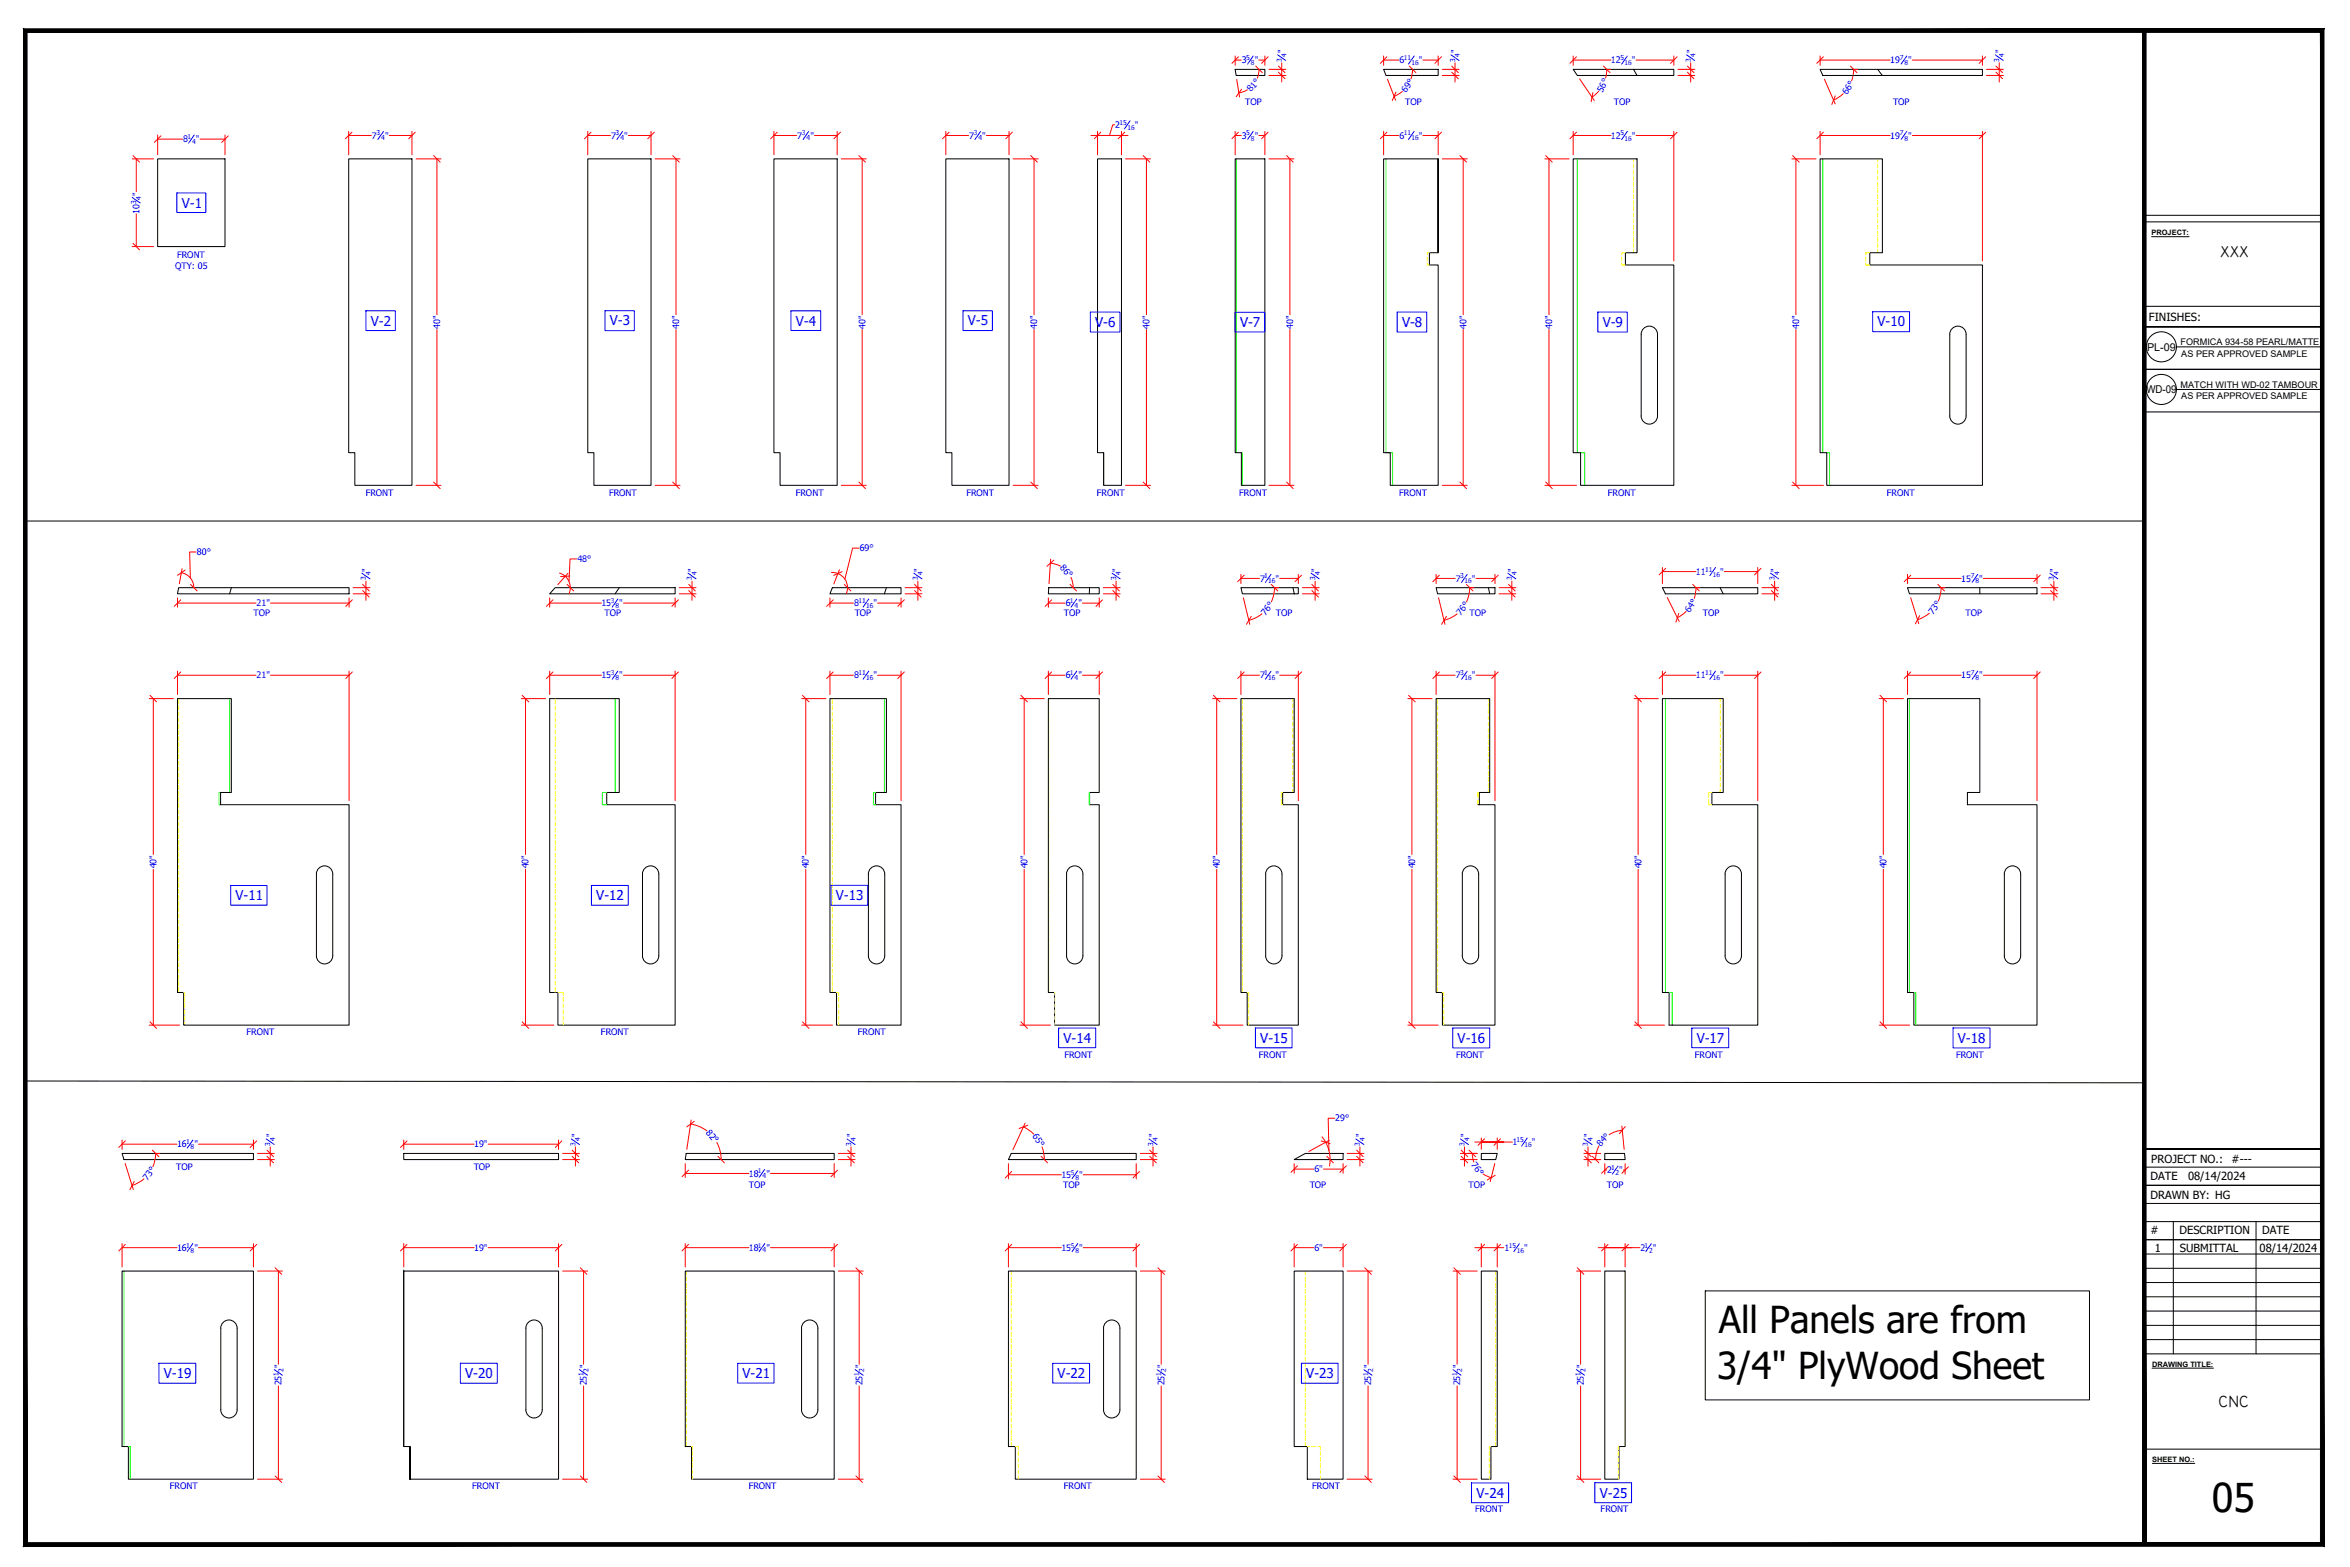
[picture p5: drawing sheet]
<svg xmlns="http://www.w3.org/2000/svg" width="914mm" height="610mm" viewBox="0 0 914 610" stroke-linecap="round" stroke-linejoin="round" font-family="sans-serif">
<defs><g id="words">
<text font-size="15.4" x="860.6" y="588.1">05</text>
<g font-size="14.4">
<text x="668.8" y="518.5">All Panels are from</text>
<text x="668.1" y="536.4">3/4&quot; PlyWood Sheet</text>
</g>
<text font-size="6.4" x="863.2" y="547.4">CNC</text>
<text font-size="6.2" x="864" y="99.8">XXX</text>
<g font-size="5.2" fill="#00f">
<text x="70.7" y="80.8">V-1</text>
<text x="144.3" y="126.7">V-2</text>
<text x="237.3" y="126.6">V-3</text>
<text x="309.7" y="126.7">V-4</text>
<text x="376.6" y="126.6">V-5</text>
<text x="426.2" y="127.2">V-6</text>
<text x="482.5" y="127.2">V-7</text>
<text x="545.5" y="127.2">V-8</text>
<text x="623.6" y="127.2">V-9</text>
<text x="730.6" y="127">V-10</text>
<text x="91.7" y="350.2">V-11</text>
<text x="232" y="350.2">V-12</text>
<text x="325.2" y="350.2">V-13</text>
<text x="413.8" y="405.7">V-14</text>
<text x="490.4" y="405.6">V-15</text>
<text x="567.2" y="405.6">V-16</text>
<text x="660.2" y="405.7">V-17</text>
<text x="761.9" y="405.6">V-18</text>
<text x="63.7" y="536.1">V-19</text>
<text x="181" y="536.1">V-20</text>
<text x="288.9" y="536.1">V-21</text>
<text x="411.5" y="536.1">V-22</text>
<text x="508.3" y="536.1">V-23</text>
<text x="574.5" y="582.6">V-24</text>
<text x="622.5" y="582.6">V-25</text>
</g>
<g font-size="4.4">
<text x="836.2" y="125.1">FINISHES:</text>
<text x="837.1" y="452.4">PROJECT NO.:</text>
<text x="868.3" y="452.6">#---</text>
<text x="836.8" y="459.2">DATE</text>
<text x="851.4" y="459">08/14/2024</text>
<text x="836.8" y="466.3">DRAWN BY: HG</text>
<text x="836.8" y="480.1">#</text>
<text x="848" y="480.1">DESCRIPTION</text>
<text x="880.2" y="480.1">DATE</text>
<text x="838.4" y="487.2">1</text>
<text x="848.2" y="487.2">SUBMITTAL</text>
<text x="879.2" y="486.9">08/14/2024</text>
</g>
<g font-size="4.2">
<text x="835.4" y="136.4">PL-09</text>
<text x="835.2" y="153">WD-09</text>
</g>
<g font-size="3.5" fill="#00f">
<text x="500" y="20.7" transform="rotate(-90 500 20.7)">&quot;</text>
<text x="567.4" y="20.7" transform="rotate(-90 567.4 20.7)">&quot;</text>
<text x="659.1" y="20.7" transform="rotate(-90 659.1 20.7)">&quot;</text>
<text x="779.2" y="20.7" transform="rotate(-90 779.2 20.7)">&quot;</text>
<text x="483.2" y="24.6">3</text>
<text x="488.2" y="24.6">&quot;</text>
<text x="544.6" y="24.6">6</text>
<text x="552.1" y="24.6">&quot;</text>
<text x="626.8" y="24.6">12</text>
<text x="635" y="24.6">&quot;</text>
<text x="735.5" y="24.6">19</text>
<text x="742.5" y="24.6">&quot;</text>
<text x="486.9" y="35.9" transform="rotate(-49 486.9 35.9)">81°</text>
<text x="484.5" y="40.9">TOP</text>
<text x="546.8" y="40.9">TOP</text>
<text x="547.2" y="36.3" transform="rotate(-56 547.2 36.3)">69°</text>
<text x="623.5" y="36.1" transform="rotate(-62 623.5 36.1)">56°</text>
<text x="628" y="40.9">TOP</text>
<text x="718.7" y="37.1" transform="rotate(-57 718.7 37.1)">66°</text>
<text x="736.6" y="40.9">TOP</text>
<text x="144.7" y="54">7</text>
<text x="149.9" y="54">&quot;</text>
<text x="237.8" y="54">7</text>
<text x="242.9" y="54">&quot;</text>
<text x="310.2" y="54">7</text>
<text x="315.3" y="54">&quot;</text>
<text x="377.1" y="54">7</text>
<text x="382.2" y="54">&quot;</text>
<text x="434" y="49.8">2</text>
<text x="441.5" y="49.8">&quot;</text>
<text x="483.2" y="54">3</text>
<text x="488.2" y="54">&quot;</text>
<text x="544.6" y="54">6</text>
<text x="552.1" y="54">&quot;</text>
<text x="626.8" y="54">12</text>
<text x="635" y="54">&quot;</text>
<text x="735.5" y="54">19</text>
<text x="742.5" y="54">&quot;</text>
<text x="71.3" y="55.4">8</text>
<text x="76.2" y="55.4">&quot;</text>
<text x="54.3" y="76.2" transform="rotate(-90 54.3 76.2)">&quot;</text>
<text x="54.3" y="83.2" transform="rotate(-90 54.3 83.2)">10</text>
<text x="68.9" y="100.4">FRONT</text>
<text x="68.2" y="104.7">QTY: 05</text>
<text x="171.3" y="127.8" transform="rotate(-90 171.3 127.8)">40&quot;</text>
<text x="264.3" y="127.8" transform="rotate(-90 264.3 127.8)">40&quot;</text>
<text x="336.7" y="127.8" transform="rotate(-90 336.7 127.8)">40&quot;</text>
<text x="403.6" y="127.8" transform="rotate(-90 403.6 127.8)">40&quot;</text>
<text x="447.3" y="127.8" transform="rotate(-90 447.3 127.8)">40&quot;</text>
<text x="503.2" y="127.8" transform="rotate(-90 503.2 127.8)">40&quot;</text>
<text x="570.6" y="127.8" transform="rotate(-90 570.6 127.8)">40&quot;</text>
<text x="603.9" y="127.8" transform="rotate(-90 603.9 127.8)">40&quot;</text>
<text x="700" y="127.8" transform="rotate(-90 700 127.8)">40&quot;</text>
<text x="142.3" y="193.1">FRONT</text>
<text x="237" y="193.1">FRONT</text>
<text x="309.6" y="193.1">FRONT</text>
<text x="376" y="193.1">FRONT</text>
<text x="426.8" y="193.1">FRONT</text>
<text x="482.2" y="193.1">FRONT</text>
<text x="544.4" y="193.1">FRONT</text>
<text x="625.6" y="193.1">FRONT</text>
<text x="734.2" y="193.1">FRONT</text>
<text x="76.6" y="216">80°</text>
<text x="334.5" y="214.5">69°</text>
<text x="224.7" y="218.7">48°</text>
<text x="412.3" y="221" transform="rotate(47 412.3 221)">86°</text>
<text x="143.7" y="222.3" transform="rotate(-90 143.7 222.3)">&quot;</text>
<text x="270.5" y="222.3" transform="rotate(-90 270.5 222.3)">&quot;</text>
<text x="358.4" y="222.3" transform="rotate(-90 358.4 222.3)">&quot;</text>
<text x="435.5" y="222.3" transform="rotate(-90 435.5 222.3)">&quot;</text>
<text x="490.3" y="226.3">7</text>
<text x="496.4" y="226.3">&quot;</text>
<text x="513" y="222.3" transform="rotate(-90 513 222.3)">&quot;</text>
<text x="566.4" y="226.3">7</text>
<text x="572.7" y="226.3">&quot;</text>
<text x="589.5" y="222.3" transform="rotate(-90 589.5 222.3)">&quot;</text>
<text x="659.9" y="223.6">11</text>
<text x="669.3" y="223.6">&quot;</text>
<text x="691.8" y="222.3" transform="rotate(-90 691.8 222.3)">&quot;</text>
<text x="763.1" y="226.3">15</text>
<text x="770.1" y="226.3">&quot;</text>
<text x="800.4" y="222.3" transform="rotate(-90 800.4 222.3)">&quot;</text>
<text x="98.7" y="239.6">TOP</text>
<text x="99.8" y="235.9">21&quot;</text>
<text x="234" y="235.9">15</text>
<text x="235.2" y="239.6">TOP</text>
<text x="241" y="235.9">&quot;</text>
<text x="332.4" y="235.9">8</text>
<text x="332.6" y="239.6">TOP</text>
<text x="339.9" y="235.9">&quot;</text>
<text x="413.9" y="239.6">TOP</text>
<text x="414.7" y="235.9">6</text>
<text x="419.6" y="235.9">&quot;</text>
<text x="492.4" y="239.6" transform="rotate(-52 492.4 239.6)">76°</text>
<text x="496.4" y="239.6">TOP</text>
<text x="568.4" y="239.6" transform="rotate(-52 568.4 239.6)">76°</text>
<text x="571.8" y="239.6">TOP</text>
<text x="657.6" y="238.5" transform="rotate(-58 657.6 238.5)">64°</text>
<text x="662.6" y="239.6">TOP</text>
<text x="752.2" y="239.3" transform="rotate(-54 752.2 239.3)">73°</text>
<text x="764.8" y="239.6">TOP</text>
<text x="99.8" y="263.9">21&quot;</text>
<text x="234" y="263.9">15</text>
<text x="241" y="263.9">&quot;</text>
<text x="332.4" y="263.9">8</text>
<text x="339.9" y="263.9">&quot;</text>
<text x="414.7" y="263.9">6</text>
<text x="419.6" y="263.9">&quot;</text>
<text x="490.3" y="263.9">7</text>
<text x="496.4" y="263.9">&quot;</text>
<text x="566.4" y="263.9">7</text>
<text x="572.7" y="263.9">&quot;</text>
<text x="659.9" y="263.9">11</text>
<text x="669.3" y="263.9">&quot;</text>
<text x="763.1" y="263.9">15</text>
<text x="770.1" y="263.9">&quot;</text>
<text x="60.9" y="337.8" transform="rotate(-90 60.9 337.8)">40&quot;</text>
<text x="205.7" y="337.8" transform="rotate(-90 205.7 337.8)">40&quot;</text>
<text x="314.8" y="337.8" transform="rotate(-90 314.8 337.8)">40&quot;</text>
<text x="399.8" y="337.8" transform="rotate(-90 399.8 337.8)">40&quot;</text>
<text x="474.7" y="337.8" transform="rotate(-90 474.7 337.8)">40&quot;</text>
<text x="550.6" y="337.8" transform="rotate(-90 550.6 337.8)">40&quot;</text>
<text x="638.7" y="337.8" transform="rotate(-90 638.7 337.8)">40&quot;</text>
<text x="734.1" y="337.8" transform="rotate(-90 734.1 337.8)">40&quot;</text>
<text x="95.9" y="402.8">FRONT</text>
<text x="233.8" y="402.8">FRONT</text>
<text x="333.8" y="402.8">FRONT</text>
<text x="414.2" y="411.5">FRONT</text>
<text x="489.9" y="411.5">FRONT</text>
<text x="566.5" y="411.5">FRONT</text>
<text x="659.4" y="411.5">FRONT</text>
<text x="761.1" y="411.5">FRONT</text>
<text x="519.5" y="436.3">29°</text>
<text x="106.4" y="442.4" transform="rotate(-90 106.4 442.4)">&quot;</text>
<text x="225.2" y="442.4" transform="rotate(-90 225.2 442.4)">&quot;</text>
<text x="274.5" y="440.7" transform="rotate(49 274.5 440.7)">82°</text>
<text x="332.4" y="442.4" transform="rotate(-90 332.4 442.4)">&quot;</text>
<text x="401.6" y="441.9" transform="rotate(57 401.6 441.9)">65°</text>
<text x="449.9" y="442.4" transform="rotate(-90 449.9 442.4)">&quot;</text>
<text x="530.4" y="442.4" transform="rotate(-90 530.4 442.4)">&quot;</text>
<text x="571.1" y="442.4" transform="rotate(-90 571.1 442.4)">&quot;</text>
<text x="619.2" y="442.4" transform="rotate(-90 619.2 442.4)">&quot;</text>
<text x="68.9" y="446.4">16</text>
<text x="75.6" y="446.4">&quot;</text>
<text x="184.5" y="446.4">19&quot;</text>
<text x="588.5" y="445.6">1</text>
<text x="596.1" y="445.6">&quot;</text>
<text x="623" y="446.2" transform="rotate(-48 623 446.2)">84°</text>
<text x="68.6" y="455.3">TOP</text>
<text x="184.3" y="455.3">TOP</text>
<text x="572.3" y="453.3" transform="rotate(52 572.3 453.3)">76°</text>
<text x="57.4" y="459.4" transform="rotate(-54 57.4 459.4)">73°</text>
<text x="291.4" y="457.7">18</text>
<text x="298.2" y="457.7">&quot;</text>
<text x="413" y="458.3">15</text>
<text x="419.9" y="458.3">&quot;</text>
<text x="511.5" y="456.1">6&quot;</text>
<text x="625.3" y="456.5">2</text>
<text x="630.1" y="456.5">&quot;</text>
<text x="291.4" y="462.1">TOP</text>
<text x="413.7" y="462.1">TOP</text>
<text x="509.6" y="462.1">TOP</text>
<text x="571.4" y="462.1">TOP</text>
<text x="625.2" y="462.1">TOP</text>
<text x="68.9" y="486.6">16</text>
<text x="75.6" y="486.6">&quot;</text>
<text x="184.5" y="486.6">19&quot;</text>
<text x="291.4" y="486.6">18</text>
<text x="298.2" y="486.6">&quot;</text>
<text x="413" y="486.6">15</text>
<text x="419.9" y="486.6">&quot;</text>
<text x="511.5" y="486.6">6&quot;</text>
<text x="585.5" y="486.6">1</text>
<text x="593" y="486.6">&quot;</text>
<text x="638.3" y="486.6">2</text>
<text x="643.1" y="486.6">&quot;</text>
<text x="109.6" y="532.3" transform="rotate(-90 109.6 532.3)">&quot;</text>
<text x="228.3" y="532.3" transform="rotate(-90 228.3 532.3)">&quot;</text>
<text x="335.6" y="532.3" transform="rotate(-90 335.6 532.3)">&quot;</text>
<text x="453.1" y="532.3" transform="rotate(-90 453.1 532.3)">&quot;</text>
<text x="533.6" y="532.3" transform="rotate(-90 533.6 532.3)">&quot;</text>
<text x="568.2" y="532.3" transform="rotate(-90 568.2 532.3)">&quot;</text>
<text x="616.3" y="532.3" transform="rotate(-90 616.3 532.3)">&quot;</text>
<text x="109.6" y="539" transform="rotate(-90 109.6 539)">25</text>
<text x="228.3" y="539" transform="rotate(-90 228.3 539)">25</text>
<text x="335.6" y="539" transform="rotate(-90 335.6 539)">25</text>
<text x="453.1" y="539" transform="rotate(-90 453.1 539)">25</text>
<text x="533.6" y="539" transform="rotate(-90 533.6 539)">25</text>
<text x="568.2" y="539" transform="rotate(-90 568.2 539)">25</text>
<text x="616.3" y="539" transform="rotate(-90 616.3 539)">25</text>
<text x="66.1" y="579.4">FRONT</text>
<text x="183.7" y="579.4">FRONT</text>
<text x="291.3" y="579.4">FRONT</text>
<text x="413.9" y="579.4">FRONT</text>
<text x="510.6" y="579.4">FRONT</text>
<text x="574" y="588.1">FRONT</text>
<text x="622.8" y="588.1">FRONT</text>
</g>
<g font-size="3.5">
<text x="848.5" y="134.2">FORMICA 934-58 PEARL/MATTE</text>
<text x="848.8" y="138.8">AS PER APPROVED SAMPLE</text>
<text x="848.5" y="150.8">MATCH WITH WD-02 TAMBOUR</text>
<text x="848.8" y="155.4">AS PER APPROVED SAMPLE</text>
</g>
<g font-size="2.9">
<text x="837.2" y="91.5">PROJECT:</text>
<text x="837.4" y="531.6">DRAWING TITLE:</text>
<text x="837.5" y="568.7">SHEET NO.:</text>
</g>
<g font-size="2.6" fill="#00f">
<text x="484.9" y="23.3">5</text>
<text x="500.6" y="22.2" transform="rotate(-90 500.6 22.2)">4</text>
<text x="546.2" y="23.3">11</text>
<text x="568.1" y="22.2" transform="rotate(-90 568.1 22.2)">4</text>
<text x="630.5" y="23.4">5</text>
<text x="659.8" y="22.2" transform="rotate(-90 659.8 22.2)">4</text>
<text x="739.2" y="23.3">7</text>
<text x="779.8" y="22.2" transform="rotate(-90 779.8 22.2)">4</text>
<text x="486.8" y="25.3">8</text>
<text x="498.7" y="24" transform="rotate(-90 498.7 24)">3</text>
<text x="549.2" y="25.3">16</text>
<text x="566.2" y="24" transform="rotate(-90 566.2 24)">3</text>
<text x="632.1" y="25.4">16</text>
<text x="657.9" y="24" transform="rotate(-90 657.9 24)">3</text>
<text x="741.1" y="25.3">8</text>
<text x="777.9" y="24" transform="rotate(-90 777.9 24)">3</text>
<text x="146.5" y="52.7">3</text>
<text x="239.5" y="52.7">3</text>
<text x="312" y="52.7">3</text>
<text x="378.9" y="52.7">3</text>
<text x="435.6" y="48.6">15</text>
<text x="438.7" y="50.5">16</text>
<text x="484.9" y="52.7">5</text>
<text x="546.2" y="52.7">11</text>
<text x="630.5" y="52.7">5</text>
<text x="739.2" y="52.7">7</text>
<text x="73" y="54.1">1</text>
<text x="74.8" y="56">4</text>
<text x="148.4" y="54.6">4</text>
<text x="241.4" y="54.6">4</text>
<text x="313.8" y="54.6">4</text>
<text x="380.7" y="54.6">4</text>
<text x="486.8" y="54.7">8</text>
<text x="549.2" y="54.7">16</text>
<text x="632.1" y="54.7">16</text>
<text x="741.1" y="54.7">8</text>
<text x="54.9" y="77.6" transform="rotate(-90 54.9 77.6)">4</text>
<text x="53" y="79.5" transform="rotate(-90 53 79.5)">3</text>
<text x="142.4" y="225.7" transform="rotate(-90 142.4 225.7)">3</text>
<text x="144.3" y="223.8" transform="rotate(-90 144.3 223.8)">4</text>
<text x="269.3" y="225.7" transform="rotate(-90 269.3 225.7)">3</text>
<text x="271.2" y="223.8" transform="rotate(-90 271.2 223.8)">4</text>
<text x="357.1" y="225.7" transform="rotate(-90 357.1 225.7)">3</text>
<text x="359.1" y="223.8" transform="rotate(-90 359.1 223.8)">4</text>
<text x="434.3" y="225.7" transform="rotate(-90 434.3 225.7)">3</text>
<text x="436.2" y="223.8" transform="rotate(-90 436.2 223.8)">4</text>
<text x="491.9" y="225">1</text>
<text x="493.5" y="227">16</text>
<text x="511.7" y="225.7" transform="rotate(-90 511.7 225.7)">3</text>
<text x="513.6" y="223.8" transform="rotate(-90 513.6 223.8)">4</text>
<text x="568.2" y="225">3</text>
<text x="569.8" y="227">16</text>
<text x="588.3" y="225.7" transform="rotate(-90 588.3 225.7)">3</text>
<text x="590.2" y="223.8" transform="rotate(-90 590.2 223.8)">4</text>
<text x="663.4" y="222.4">11</text>
<text x="666.4" y="224.3">16</text>
<text x="690.5" y="225.7" transform="rotate(-90 690.5 225.7)">3</text>
<text x="692.4" y="223.8" transform="rotate(-90 692.4 223.8)">4</text>
<text x="766.8" y="225">7</text>
<text x="768.7" y="227">8</text>
<text x="799.2" y="225.7" transform="rotate(-90 799.2 225.7)">3</text>
<text x="801.1" y="223.8" transform="rotate(-90 801.1 223.8)">4</text>
<text x="237.7" y="234.6">3</text>
<text x="239.5" y="236.6">8</text>
<text x="334" y="234.6">11</text>
<text x="337" y="236.6">16</text>
<text x="416.3" y="234.6">1</text>
<text x="418.1" y="236.5">4</text>
<text x="237.7" y="262.7">3</text>
<text x="334" y="262.7">11</text>
<text x="416.3" y="262.7">1</text>
<text x="491.9" y="262.7">1</text>
<text x="568.2" y="262.7">3</text>
<text x="663.4" y="262.7">11</text>
<text x="766.8" y="262.7">7</text>
<text x="239.5" y="264.6">8</text>
<text x="337" y="264.6">16</text>
<text x="418.1" y="264.6">4</text>
<text x="493.5" y="264.7">16</text>
<text x="569.8" y="264.7">16</text>
<text x="666.4" y="264.7">16</text>
<text x="768.7" y="264.6">8</text>
<text x="107.1" y="443.9" transform="rotate(-90 107.1 443.9)">4</text>
<text x="225.8" y="443.9" transform="rotate(-90 225.8 443.9)">4</text>
<text x="333" y="443.9" transform="rotate(-90 333 443.9)">4</text>
<text x="450.6" y="443.9" transform="rotate(-90 450.6 443.9)">4</text>
<text x="531.1" y="443.9" transform="rotate(-90 531.1 443.9)">4</text>
<text x="571.7" y="443.9" transform="rotate(-90 571.7 443.9)">4</text>
<text x="619.8" y="443.9" transform="rotate(-90 619.8 443.9)">4</text>
<text x="72.4" y="445.1">1</text>
<text x="74.2" y="447.1">8</text>
<text x="105.2" y="445.8" transform="rotate(-90 105.2 445.8)">3</text>
<text x="223.9" y="445.8" transform="rotate(-90 223.9 445.8)">3</text>
<text x="331.1" y="445.8" transform="rotate(-90 331.1 445.8)">3</text>
<text x="448.6" y="445.8" transform="rotate(-90 448.6 445.8)">3</text>
<text x="529.1" y="445.8" transform="rotate(-90 529.1 445.8)">3</text>
<text x="569.8" y="445.8" transform="rotate(-90 569.8 445.8)">3</text>
<text x="590.1" y="444.3">15</text>
<text x="593.2" y="446.3">16</text>
<text x="617.9" y="445.8" transform="rotate(-90 617.9 445.8)">3</text>
<text x="626.9" y="455.2">1</text>
<text x="294.9" y="456.5">1</text>
<text x="296.7" y="458.4">4</text>
<text x="416.6" y="457">5</text>
<text x="418.5" y="459">8</text>
<text x="628.6" y="457.1">2</text>
<text x="72.4" y="485.3">1</text>
<text x="294.9" y="485.3">1</text>
<text x="416.6" y="485.3">5</text>
<text x="587.1" y="485.4">15</text>
<text x="639.9" y="485.4">1</text>
<text x="74.2" y="487.3">8</text>
<text x="296.7" y="487.2">4</text>
<text x="418.5" y="487.3">8</text>
<text x="590.1" y="487.3">16</text>
<text x="641.6" y="487.3">2</text>
<text x="110.3" y="533.7" transform="rotate(-90 110.3 533.7)">2</text>
<text x="229" y="533.7" transform="rotate(-90 229 533.7)">2</text>
<text x="336.2" y="533.7" transform="rotate(-90 336.2 533.7)">2</text>
<text x="453.7" y="533.7" transform="rotate(-90 453.7 533.7)">2</text>
<text x="534.2" y="533.7" transform="rotate(-90 534.2 533.7)">2</text>
<text x="568.9" y="533.7" transform="rotate(-90 568.9 533.7)">2</text>
<text x="616.9" y="533.7" transform="rotate(-90 616.9 533.7)">2</text>
<text x="108.3" y="535.5" transform="rotate(-90 108.3 535.5)">1</text>
<text x="227.1" y="535.5" transform="rotate(-90 227.1 535.5)">1</text>
<text x="334.3" y="535.5" transform="rotate(-90 334.3 535.5)">1</text>
<text x="451.8" y="535.5" transform="rotate(-90 451.8 535.5)">1</text>
<text x="532.3" y="535.5" transform="rotate(-90 532.3 535.5)">1</text>
<text x="566.9" y="535.5" transform="rotate(-90 566.9 535.5)">1</text>
<text x="615" y="535.5" transform="rotate(-90 615 535.5)">1</text>
</g>
</g></defs>
<!-- layer: 0 -->
<g fill="none" stroke="#ff0" stroke-width=".39">
<path d="M635.6 61.8v1.2M635.6 63.8v1.6M635.6 66.2v1.6M635.6 68.5v1.6M635.6 70.9v1.6M635.6 73.3v1.6M635.6 75.7v1.6M635.6 78.1v1.6M730.7 61.8v1.2M730.7 63.8v1.6M730.7 66.2v1.6M730.7 68.5v1.6"/>
<path d="M730.7 70.9v1.6M730.7 73.3v1.6M730.7 75.7v1.6M730.7 78.1v1.6M555.3 99.9v1.6M556.2 98.3h-.9v.8M631 99.9v1.6M632.5 98.3h-1.5v.8M635.6 80.5v1.5M635.6 82.8v1.6M635.6 85.2v1.6M635.6 87.6v1.6"/>
<path d="M635.6 90v1.6M635.6 92.4v1.6M635.6 94.7v1.6M635.6 97.1v1.2M726 99.9v1.6M727.5 98.3h-1.5v.8M730.7 80.5v1.5M730.7 82.8v1.6M730.7 85.2v1.6M730.7 87.6v1.6M730.7 90v1.6M730.7 92.4v1.6"/>
<path d="M730.7 94.7v1.6M730.7 97.1v1.2M555.3 102.3v.8h.9M631 102.3v.8h1.5M726 102.3v.8h1.5M69.5 271.8v2M69.5 274.6v1.5M69.5 276.9v1.6M69.5 279.3v1.6M216 271.8v2M216 274.6v1.5M216 276.9v1.6"/>
<path d="M216 279.3v1.6M323.9 271.8v2M323.9 274.6v1.5M323.9 276.9v1.6M323.9 279.3v1.6M408.1 271.8v2M408.1 274.6v1.5M408.1 276.9v1.6M408.1 279.3v1.6M483.4 271.8v2M483.4 274.6v1.5M483.4 276.9v1.6"/>
<path d="M483.4 279.3v1.6M503.1 271.8v1.2M503.1 273.8v1.6M503.1 276.1v1.6M503.1 278.5v1.6M559.4 271.8v2M559.4 274.6v1.5M559.4 276.9v1.6M559.4 279.3v1.6M579.2 271.8v1.2M579.2 273.8v1.6M579.2 276.1v1.6"/>
<path d="M579.2 278.5v1.6M669.3 271.8v1.2M669.3 273.8v1.6M669.3 276.1v1.6M669.3 278.5v1.6M69.5 281.7v1.6M69.5 284.1v1.6M69.5 286.5v1.6M69.5 288.8v1.6M69.5 291.2v1.6M69.5 293.6v1.6M69.5 296v1.6"/>
<path d="M69.5 298.4v1.6M216 281.7v1.6M216 284.1v1.6M216 286.5v1.6M216 288.8v1.6M216 291.2v1.6M216 293.6v1.6M216 296v1.6M216 298.4v1.6M323.9 281.7v1.6M323.9 284.1v1.6M323.9 286.5v1.6"/>
<path d="M323.9 288.8v1.6M323.9 291.2v1.6M323.9 293.6v1.6M323.9 296v1.6M323.9 298.4v1.6M408.1 281.7v1.6M408.1 284.1v1.6M408.1 286.5v1.6M408.1 288.8v1.6M408.1 291.2v1.6M408.1 293.6v1.6M408.1 296v1.6"/>
<path d="M408.1 298.4v1.6M483.4 281.7v1.6M483.4 284.1v1.6M483.4 286.5v1.6M483.4 288.8v1.6M483.4 291.2v1.6M483.4 293.6v1.6M483.4 296v1.6M483.4 298.4v1.6M503.1 280.9v1.6M503.1 283.3v1.6M503.1 285.7v1.6"/>
<path d="M503.1 288.1v1.5M503.1 290.4v1.6M503.1 292.8v1.6M503.1 295.2v1.6M503.1 297.6v1.6M503.1 300v1.6M559.4 281.7v1.6M559.4 284.1v1.6M559.4 286.5v1.6M559.4 288.8v1.6M559.4 291.2v1.6M559.4 293.6v1.6"/>
<path d="M559.4 296v1.6M559.4 298.4v1.6M579.2 280.9v1.6M579.2 283.3v1.6M579.2 285.7v1.6M579.2 288.1v1.5M579.2 290.4v1.6M579.2 292.8v1.6M579.2 295.2v1.6M579.2 297.6v1.6M579.2 300v1.6M669.3 280.9v1.6"/>
<path d="M669.3 283.3v1.6M669.3 285.7v1.6M669.3 288.1v1.5M669.3 290.4v1.6M669.3 292.8v1.6M669.3 295.2v1.6M669.3 297.6v1.6M669.3 300v1.6M69.5 300.8v1.5M69.5 303.1v1.6M69.5 305.5v1.6M69.5 307.9v1.6"/>
<path d="M69.5 310.3v1.6M69.5 312.7v1.6M69.5 315v1.6M69.5 317.4v1.6M69.5 319.8v1.6M216 300.8v1.5M216 303.1v1.6M216 305.5v1.6M216 307.9v1.6M216 310.3v1.6M216 312.7v1.6M216 315v1.6"/>
<path d="M216 317.4v1.6M216 319.8v1.6M323.9 300.8v1.5M323.9 303.1v1.6M323.9 305.5v1.6M323.9 307.9v1.6M323.9 310.3v1.6M323.9 312.7v1.6M323.9 315v1.6M323.9 317.4v1.6M323.9 319.8v1.6M408.1 300.8v1.5"/>
<path d="M408.1 303.1v1.6M408.1 305.5v1.6M408.1 307.9v1.6M408.1 310.3v1.6M408.1 312.7v1.6M408.1 315v1.6M408.1 317.4v1.6M408.1 319.8v1.6M483.4 300.8v1.5M483.4 303.1v1.6M483.4 305.5v1.6M483.4 307.9v1.6"/>
<path d="M483.4 310.3v1.6M483.4 312.7v1.6M483.4 315v1.6M483.4 317.4v1.6M483.4 319.8v1.6M498.6 311.1v2h.5M499.1 308.3h-.5v2M503.1 302.3v1.6M503.1 304.7v1.6M503.1 307.1v1.2M559.4 300.8v1.5M559.4 303.1v1.6"/>
<path d="M559.4 305.5v1.6M559.4 307.9v1.6M559.4 310.3v1.6M559.4 312.7v1.6M559.4 315v1.6M559.4 317.4v1.6M559.4 319.8v1.6M575.1 311.1v2M575.6 308.3h-.5v2M579.2 302.3v1.6M579.2 304.7v1.6M579.2 307.1v1.2"/>
<path d="M664.8 311.1v2h1.3M666.1 308.3h-1.3v2M669.3 302.3v1.6M669.3 304.7v1.6M669.3 307.1v1.2M69.5 322.2v1.6M69.5 324.6v1.6M69.5 327v1.5M69.5 329.3v1.6M69.5 331.7v1.6M69.5 334.1v1.6M69.5 336.5v1.6"/>
<path d="M69.5 338.9v1.5M216 322.2v1.6M216 324.6v1.6M216 327v1.5M216 329.3v1.6M216 331.7v1.6M216 334.1v1.6M216 336.5v1.6M216 338.9v1.5M323.9 322.2v1.6M323.9 324.6v1.6M323.9 327v1.5"/>
<path d="M323.9 329.3v1.6M323.9 331.7v1.6M323.9 334.1v1.6M323.9 336.5v1.6M323.9 338.9v1.5M408.1 322.2v1.6M408.1 324.6v1.6M408.1 327v1.5M408.1 329.3v1.6M408.1 331.7v1.6M408.1 334.1v1.6M408.1 336.5v1.6"/>
<path d="M408.1 338.9v1.5M483.4 322.2v1.6M483.4 324.6v1.6M483.4 327v1.5M483.4 329.3v1.6M483.4 331.7v1.6M483.4 334.1v1.6M483.4 336.5v1.6M483.4 338.9v1.5M559.4 322.2v1.6M559.4 324.6v1.6M559.4 327v1.5"/>
<path d="M559.4 329.3v1.6M559.4 331.7v1.6M559.4 334.1v1.6M559.4 336.5v1.6M559.4 338.9v1.5M69.5 341.2v1.6M69.5 343.6v1.6M69.5 346v1.6M69.5 348.4v1.6M69.5 350.8v1.6M69.5 353.1v1.6M69.5 355.5v1.6"/>
<path d="M69.5 357.9v1.6M216 341.2v1.6M216 343.6v1.6M216 346v1.6M216 348.4v1.6M216 350.8v1.6M216 353.1v1.6M216 355.5v1.6M216 357.9v1.6M323.9 341.2v1.6M323.9 343.6v1.6M323.9 346v1.6"/>
<path d="M323.9 348.4v1.6M323.9 350.8v1.6M323.9 353.1v1.6M323.9 355.5v1.6M323.9 357.9v1.6M408.1 341.2v1.6M408.1 343.6v1.6M408.1 346v1.6M408.1 348.4v1.6M408.1 350.8v1.6M408.1 353.1v1.6M408.1 355.5v1.6"/>
<path d="M408.1 357.9v1.6M483.4 341.2v1.6M483.4 343.6v1.6M483.4 346v1.6M483.4 348.4v1.6M483.4 350.8v1.6M483.4 353.1v1.6M483.4 355.5v1.6M483.4 357.9v1.6M559.4 341.2v1.6M559.4 343.6v1.6M559.4 346v1.6"/>
<path d="M559.4 348.4v1.6M559.4 350.8v1.6M559.4 353.1v1.6M559.4 355.5v1.6M559.4 357.9v1.6M69.5 360.3v1.6M69.5 362.7v1.6M69.5 365.1v1.5M69.5 367.4v1.6M69.5 369.8v1.6M69.5 372.2v1.6M69.5 374.6v1.6"/>
<path d="M69.5 377v1.5M69.5 379.3v1.6M216 360.3v1.6M216 362.7v1.6M216 365.1v1.5M216 367.4v1.6M216 369.8v1.6M216 372.2v1.6M216 374.6v1.6M216 377v1.5M216 379.3v1.6M323.9 360.3v1.6"/>
<path d="M323.9 362.7v1.6M323.9 365.1v1.5M323.9 367.4v1.6M323.9 369.8v1.6M323.9 372.2v1.6M323.9 374.6v1.6M323.9 377v1.5M323.9 379.3v1.6M408.1 360.3v1.6M408.1 362.7v1.6M408.1 365.1v1.5M408.1 367.4v1.6"/>
<path d="M408.1 369.8v1.6M408.1 372.2v1.6M408.1 374.6v1.6M408.1 377v1.5M408.1 379.3v1.6M483.4 360.3v1.6M483.4 362.7v1.6M483.4 365.1v1.5M483.4 367.4v1.6M483.4 369.8v1.6M483.4 372.2v1.6M483.4 374.6v1.6"/>
<path d="M483.4 377v1.5M483.4 379.3v1.6M559.4 360.3v1.6M559.4 362.7v1.6M559.4 365.1v1.5M559.4 367.4v1.6M559.4 369.8v1.6M559.4 372.2v1.6M559.4 374.6v1.6M559.4 377v1.5M559.4 379.3v1.6M69.5 381.7v1.6"/>
<path d="M69.5 384.1v2M71.5 386.1h.4v1.2M71.9 388.1v1.6M71.9 390.5v1.5M71.9 392.8v1.6M71.9 395.2v1.6M71.9 397.6v1.2M216 381.7v1.6M216 384.1v2M217.1 386.1h2v1.2M219.1 388.1v1.6M219.1 390.5v1.5"/>
<path d="M219.1 392.8v1.6M219.1 395.2v1.6M219.1 397.6v1.2M323.9 381.7v1.6M323.9 384.1v2M325.5 386.1h.9v1.2M326.4 388.1v1.6M326.4 390.5v1.5M326.4 392.8v1.6M326.4 395.2v1.6M326.4 397.6v1.2M408.1 381.7v1.6"/>
<path d="M408.1 384.1v2M410.3 386.1l.2 1.2M410.5 388.1v1.6M410.5 390.5v1.5M410.5 392.8v1.6M410.5 395.2v1.6M410.5 397.6v1.2M483.4 381.7v1.6M483.4 384.1v2M485.3 386.1h.6v1.2M485.9 388.1v1.6M485.9 390.5v1.5"/>
<path d="M485.9 392.8v1.6M485.9 395.2v1.6M485.9 397.6v1.2M559.4 381.7v1.6M559.4 384.1v2M561.3 386.1h.5v1.2M561.8 388.1v1.6M561.8 390.5v1.5M561.8 392.8v1.6M561.8 395.2v1.6M561.8 397.6v1.2M267 494.5v1.6"/>
<path d="M267 496.8v1.6M267 499.2v1.6M393.5 494.5v1.6M393.5 496.8v1.6M393.5 499.2v1.6M507.9 494.5v1.6M507.9 496.8v1.6M507.9 499.2v1.6M582 494.5v1.6M582 496.8v1.6M582 499.2v1.6M632.1 494.5v1.6"/>
<path d="M632.1 496.8v1.6M632.1 499.2v1.6M267 501.6v1.6M267 504v1.6M267 506.4v1.6M267 508.8v1.5M267 511.1v1.6M267 513.5v1.6M267 515.9v1.6M267 518.3v1.6M393.5 501.6v1.6M393.5 504v1.6"/>
<path d="M393.5 506.4v1.6M393.5 508.8v1.5M393.5 511.1v1.6M393.5 513.5v1.6M393.5 515.9v1.6M393.5 518.3v1.6M507.9 501.6v1.6M507.9 504v1.6M507.9 506.4v1.6M507.9 508.8v1.5M507.9 511.1v1.6M507.9 513.5v1.6"/>
<path d="M507.9 515.9v1.6M507.9 518.3v1.6M582 501.6v1.6M582 504v1.6M582 506.4v1.6M582 508.8v1.5M582 511.1v1.6M582 513.5v1.6M582 515.9v1.6M582 518.3v1.6M632.1 501.6v1.6M632.1 504v1.6"/>
<path d="M632.1 506.4v1.6M632.1 508.8v1.5M632.1 511.1v1.6M632.1 513.5v1.6M632.1 515.9v1.6M632.1 518.3v1.6M267 520.7v1.5M267 523v1.6M267 525.4v1.6M267 527.8v1.6M267 530.2v1.6M267 532.6v1.6"/>
<path d="M267 534.9v1.6M267 537.3v1.6M267 539.7v1.6M393.5 520.7v1.5M393.5 523v1.6M393.5 525.4v1.6M393.5 527.8v1.6M393.5 530.2v1.6M393.5 532.6v1.6M393.5 534.9v1.6M393.5 537.3v1.6M393.5 539.7v1.6"/>
<path d="M507.9 520.7v1.5M507.9 523v1.6M507.9 525.4v1.6M507.9 527.8v1.6M507.9 530.2v1.6M507.9 532.6v1.6M507.9 534.9v1.6M507.9 537.3v1.6M507.9 539.7v1.6M582 520.7v1.5M582 523v1.6M582 525.4v1.6"/>
<path d="M582 527.8v1.6M582 530.2v1.6M582 532.6v1.6M582 534.9v1.6M582 537.3v1.6M582 539.7v1.6M632.1 520.7v1.5M632.1 523v1.6M632.1 525.4v1.6M632.1 527.8v1.6M632.1 530.2v1.6M632.1 532.6v1.6"/>
<path d="M632.1 534.9v1.6M632.1 537.3v1.6M632.1 539.7v1.6M267 542.1v1.6M267 544.5v1.6M267 546.9v1.5M267 549.2v1.6M267 551.6v1.6M267 554v1.6M267 556.4v1.6M267 558.8v1.5M393.5 542.1v1.6"/>
<path d="M393.5 544.5v1.6M393.5 546.9v1.5M393.5 549.2v1.6M393.5 551.6v1.6M393.5 554v1.6M393.5 556.4v1.6M393.5 558.8v1.5M507.9 542.1v1.6M507.9 544.5v1.6M507.9 546.9v1.5M507.9 549.2v1.6M507.9 551.6v1.6"/>
<path d="M507.9 554v1.6M507.9 556.4v1.6M507.9 558.8v1.5M582 542.1v1.6M582 544.5v1.6M582 546.9v1.5M582 549.2v1.6M582 551.6v1.6M582 554v1.6M582 556.4v1.6M582 558.8v1.5M632.1 542.1v1.6"/>
<path d="M632.1 544.5v1.6M632.1 546.9v1.5M632.1 549.2v1.6M632.1 551.6v1.6M632.1 554v1.6M632.1 556.4v1.6M632.1 558.8v1.5M267 561.1v1.6M269.1 562.7h.3v1.2M269.4 564.7v1.6M269.4 567.1v1.6M269.4 569.5v1.6"/>
<path d="M269.4 571.9v1.5M269.4 574.2v1.2M393.5 561.1v1.6M395.1 562.7h1.1v1.2M396.2 564.7v1.6M396.2 567.1v1.6M396.2 569.5v1.6M396.2 571.9v1.5M396.2 574.2v1.2M507.9 561.1v1.6M508.7 562.7h1M510.4 562.7h1.6"/>
<path d="M512.8 562.7h1v1.2M513.8 564.7v1.6M513.8 567.1v1.6M513.8 569.5v1.6M513.8 571.9v1.5M513.8 574.2v1.2M579.5 564.7v1.6M579.5 567.1v1.6M579.5 569.5v1.6M579.5 571.9v1.5M579.5 574.2v1.2M580.1 562.7h-.6v1.2"/>
<path d="M582 561.1v1.6M629.7 564.7v1.6M629.7 567.1v1.6M629.7 569.5v1.6M629.7 571.9v1.5M629.7 574.2v1.2M630 562.7h-.3v1.2M632.1 561.1v1.6"/>
</g>
<g fill="none" stroke="#000" stroke-width=".39">
<path d="M480.6 27h11.6v2.4h-11.2zM538.4 27h21.2v2.4h-20.3zM635.6 27h-23.5l1.6 2.4h37.6v-2.4h-15.7l1.4 2.4M708.2 27h63.2v2.4h-62.1zM730.7 27l1.8 2.4M61.3 61.8h26.2v34.1h-26.2zM135.7 61.8h24.6v127h-22.2v-12.7h-2.4zM228.7 61.8h24.6v127h-22.2v-12.7h-2.4zM301.1 61.8h24.7v127h-22.3v-12.7h-2.4zM368 61.8h24.6v127h-22.2v-12.7h-2.4zM427.1 61.8h9.3v127h-7v-12.7h-2.3zM480.6 61.8h11.6v127h-9.2v-12.7h-2.4z"/>
<path d="M559.5 61.8l.1 36.5zM559.5 61.8h-21.1v114.3h2.6v12.7h18.6v-85.7h-3.4v-4.8h3.3M612.1 61.8h24.9v36.5h-4.5v4.8h18.8v85.7h-36.3v-12.7h-2.9zM708.2 61.8h24.3v36.5h-5v4.8h43.9v85.7h-60.6v-12.7h-2.6zM834.4 83.8h69.2M834.4 86.3h69.2M837.2 92.1h14.6M834.4 119.2h69.2M639.5 127.8a3.2 3.2 0 0 1 3.5-.7 3.2 3.2 0 0 1 1.9 3v31.7a3.2 3.2 0 0 1-3.1 3.2 3.2 3.2 0 0 1-3.2-3.2v-31.7l.2-1.3zM759.6 127.8a3.2 3.2 0 0 1 3.5-.7 3.2 3.2 0 0 1 1.9 3v31.7a3.2 3.2 0 0 1-3.2 3.2 3.2 3.2 0 0 1-3.1-3.2v-31.7l.2-1.3zM834.4 127.1h69.2zM846.9 134.9h56.9"/>
<path d="M834.4 143.7h69.2M846.9 151.5h56.9M429.4 176.1h.1M834.4 160.3h69.2M9.8 202.7h824.6M69.5 228.6h66.3v2.4h-66.7zM90 228.6l-.7 2.4M216 228.6h46.7v2.4h-48.8zM241 228.6l-1.7 2.4M323.9 228.6h26.7v2.4h-27.7zM344.9 228.6l-.8 2.4M408.1 228.6h19.6v2.4h-19.8z"/>
<path d="M424 228.6l-.2 2.4M482.9 228.6h22.3v2.4h-21.8zM503.1 228.6l.5 2.4M558.8 228.6h22.9v2.4h-22.3zM579.2 228.6l.4 2.4M646.9 228.6h37.1v2.4h-36zM669.3 228.6l1.2 2.4M742.2 228.6h50.4v2.4h-49.6zM770.4 228.6v2.4M69.1 271.8h20.9v36.5h-4.2v4.8h50v85.7h-64.3v-12.7h-2.4zM213.9 271.8h27.1v36.5h-4.9v4.8h26.6v85.7h-45.6v-12.7h-3.2zM322.9 271.8h22v36.5h-4.2v4.8h9.9v85.7h-25.1v-12.7h-2.6z"/>
<path d="M407.9 271.8h19.8v36.5h-3.7v4.8h3.7v85.7h-17.4v-12.7h-2.4zM482.9 271.8h20.7v36.5h-4.5v4.8h6.1v85.7h-19.9v-12.7h-2.4zM558.8 271.8h20.8v36.5h-4v4.8h6.1v85.7h-20.4v-12.7h-2.5zM646.9 271.8h23.6v36.5h-4.4v4.8h17.9v85.7h-34.5v-12.7h-2.6zM742.2 271.8h28.2v36.5h-4.9v4.8h27.1v85.7h-47.9v-12.7h-2.5zM575.1 313.1h.5M124 337.8a3.2 3.2 0 0 1 3.5-.7 3.2 3.2 0 0 1 2 2.9v31.8a3.2 3.2 0 0 1-3.2 3.2 3.2 3.2 0 0 1-3.2-3.2v-31.8l.3-1.2zM250.9 337.8a3.2 3.2 0 0 1 3.5-.7 3.2 3.2 0 0 1 1.9 2.9v31.8a3.2 3.2 0 0 1-3.1 3.2 3.2 3.2 0 0 1-3.2-3.2v-31.8l.2-1.2zM415.9 337.8a3.2 3.2 0 0 1 3.5-.7 3.2 3.2 0 0 1 2 2.9v31.8a3.2 3.2 0 0 1-3.2 3.2 3.2 3.2 0 0 1-3.2-3.2v-31.8l.2-1.2zM493.4 337.8a3.2 3.2 0 0 1 3.5-.7 3.2 3.2 0 0 1 1.9 2.9v31.8a3.2 3.2 0 0 1-3.2 3.2 3.2 3.2 0 0 1-3.1-3.2v-31.8l.2-1.2zM569.9 337.8a3.2 3.2 0 0 1 3.5-.7 3.2 3.2 0 0 1 2 2.9v31.8a3.2 3.2 0 0 1-3.2 3.2 3.2 3.2 0 0 1-3.2-3.2v-31.8l.2-1.2zM780.8 337.8a3.2 3.2 0 0 1 3.5-.7 3.2 3.2 0 0 1 2 2.9v31.8a3.2 3.2 0 0 1-3.2 3.2 3.2 3.2 0 0 1-3.2-3.2v-31.8l.2-1.2z"/>
<path d="M337.9 340a3.2 3.2 0 0 1 3.2-3.2 3.2 3.2 0 0 1 3.2 3.2v31.8a3.2 3.2 0 0 1-3.2 3.2 3.2 3.2 0 0 1-3.2-3.2M337.9 340v31.8M671.2 340a3.2 3.2 0 0 1 3.2-3.2 3.2 3.2 0 0 1 3.2 3.2v31.8a3.2 3.2 0 0 1-3.2 3.2 3.2 3.2 0 0 1-3.2-3.2M671.3 340v31.8M9.8 420.5l824.6 .7M47.5 448.7h51.1v2.4h-50.4zM157.1 448.7h60.2v2.4h-60.2zM267 448.7h57.6v2.4h-58zM393.5 448.7h48.6v2.4h-49.7zM503.6 451.1l4.3-2.4h14.7v2.4zM576.4 448.7h6.2l-.6 2.4h-5.6zM624.4 448.7h7.7l.3 2.4h-8z"/>
<path d="M834.4 447h69.2M834.4 454h69.2M834.4 461.1h69.2M834.4 468.2h69.2M834.4 475.2h69.2M845.7 475.2v51.5M877.8 475.2v51.5M47.5 494.5h51.1v80.9h-48.6v-12.7h-2.5zM157.1 494.5h60.2v80.9h-57.8v-12.7v12.7v-12.7h-2.4zM157.1 494.5h.1M157.1 494.5v68.2M266.6 494.5h58v80.9h-55.5v-12.7h-2.5z"/>
<path d="M392.4 494.5h49.7v80.9h-47v-12.7h-2.7zM503.6 494.5h19v80.9h-13.9v-12.7h-5.1zM576.4 494.5h6.2v68.2h-2.5v12.7h-3.7zM624.4 494.5h8v68.2h-2.4v12.7h-5.6zM834.4 482.3h69.2M834.4 493.4h69.2M834.4 498.9h69.2M834.4 487.8h69.2M86.8 514.4a3.2 3.2 0 0 1 3.5-.7 3.2 3.2 0 0 1 2 3v31.7a3.2 3.2 0 0 1-3.2 3.2 3.2 3.2 0 0 1-3.2-3.2v-31.7l.2-1.3zM204.6 516.7a3.2 3.2 0 0 1 3.2-3.2 3.2 3.2 0 0 1 3.2 3.2v31.7a3.2 3.2 0 0 1-3.2 3.2 3.2 3.2 0 0 1-3.2-3.2M204.6 516.7v31.7M312.8 514.4a3.2 3.2 0 0 1 3.5-.7 3.2 3.2 0 0 1 1.9 3v31.7a3.2 3.2 0 0 1-3.1 3.2 3.2 3.2 0 0 1-3.2-3.2v-31.7l.2-1.3z"/>
<path d="M430.3 514.4a3.2 3.2 0 0 1 3.5-.7 3.2 3.2 0 0 1 2 3v31.7a3.2 3.2 0 0 1-3.2 3.2 3.2 3.2 0 0 1-3.2-3.2v-31.7l.2-1.3zM663.5 502.2h149.5v42.4h-149.5zM834.4 504.5h69.2M834.4 510h69.2M834.4 515.6h69.2M834.4 521.1h69.2M834.4 526.7h69.2M837.4 532.2h23.9M834.4 563.8h69.2M837.5 569.3h16.5"/>
<circle cx="841" cy="134.9" r="5.9"/>
<circle cx="841" cy="151.5" r="5.9"/>
</g>
<g fill="none" stroke="#0f0" stroke-width=".39">
<path d="M481 61.8v114.3M539.3 61.8v114.3h2.6v12.7M613.7 61.8v114.3M709.3 61.8v114.3M429.5 176.1v12.7M483 176.1h.4v12.7M615 176.1h1.6v12.7M710.8 176.1h1.1v12.7M89.3 271.8v36.5M239.3 271.8v36.5M344.1 271.8v36.5M648 271.8v114.3"/>
<path d="M743 271.8v114.3M85.8 308.3h-.6v4.8h.6M236.1 308.3h-1.7v4.8h1.7M340.7 308.3h-.8v4.8h.8M424 308.3v4.8M649.5 386.1h1.2v12.7M744.7 386.1h.7v12.7M48.2 494.5v68.2M50 562.7h.7v12.7"/>
</g>
<!-- layer: DIM-1 -->
<g fill="none" stroke="#f00" stroke-width=".39">
<path d="M480.6 21.8v3.6M480.6 23.4h2.4M481.2 30.9l1.1 6.8M485.4 34.9l-3.3 1.2M489.8 23.4h2.4M489.9 27l-.7 3.4M492.2 21.8v3.6M493.8 29.4h6.5M493.8 27h6.5M498.7 24.4v7.5M538.4 21.8v3.6M538.4 23.4h5.9"/>
<path d="M539.9 30.8l3.1 8.2M545.7 35.6l-3.3 1.9M549.6 27l-.6 3.7M553.7 23.4h5.9M559.6 21.8v3.6M561.2 29.4h6.6M561.2 27h6.6M566.2 24.4v7.5M612.1 21.8v3.6M612.1 23.4h14.7M614.6 30.7l5.8 8.4M622 35.5l-2.5 2.3"/>
<path d="M625.2 27l-.4 3.4M625.3 27h1.5M636.6 23.4h14.7M651.3 21.8v3.6M652.9 29.4h6.5M652.9 27h6.5M657.9 24.4v7.5M708.2 21.8v3.6M708.2 23.4h27.3M709.9 30.8l4.2 9.6M717.2 36.4l-2 1.6-1.8 1M721.3 27l-.2 1.9-.6 2.6"/>
<path d="M721.4 27h1.5M744.1 23.4h27.3M771.4 21.8v3.6M773 29.4h6.5M773 27h6.5M777.9 24.4v7.5M61.3 52.5v7.7M61.3 54.1h9.8M77.8 54.1h9.7M87.5 52.5v7.7M135.7 51.1v9.1M135.7 52.7h8.8"/>
<path d="M151.5 52.7h8.8M160.3 51.1v9.1M228.7 52.7h8.8M228.7 51.1v9.1M244.5 52.7h8.8M253.3 51.1v9.1M301.1 52.7h8.9M301.1 51.1v9.1M316.9 52.7h8.9M325.8 51.1v9.1M368 52.7h8.9M368 51.1v9.1"/>
<path d="M383.8 52.7h8.8M392.6 51.1v9.1M424.5 52.7h2.6M427.1 52.7h9.3h-9.3M427.1 51.1v9.1M433.7 48.6h-.7l-1.3 4.1M436.4 52.7h2.5M436.4 51.1v9.1M480.6 52.7h2.4M480.6 51.1v9.1M489.8 52.7h2.4M492.2 51.1v9.1"/>
<path d="M538.4 52.7h5.9M538.4 51.1v9.1M553.7 52.7h5.9M559.6 51.1v9.1M612.1 52.7h14.7M612.1 51.1v9.1M636.6 52.7h14.7M651.3 51.1v50.4M708.2 52.7h27.3M708.2 51.1v9.1M744.1 52.7h27.3M771.4 51.1v50.4"/>
<path d="M51.4 61.8h8.4M53 61.8v12.7M161.9 61.8h9.7M170 61.8v60.6M254.9 61.8h9.7M263 61.8v60.6M327.3 61.8h9.8M335.5 61.8v60.6M394.2 61.8h9.7M402.4 61.8v60.6M438 61.8h9.7M446.1 61.8v60.6"/>
<path d="M493.8 61.8h9.7M501.9 61.8v60.6M561.2 61.8h9.7M569.3 61.8v60.6M601.1 61.8h9.5M602.7 61.8v60.6M697.2 61.8h9.4M698.8 61.8v60.6M51.4 95.9h8.4M53 83.2v12.7M170 128.2v60.6M263 128.2v60.6"/>
<path d="M335.5 128.2v60.6M402.4 128.2v60.6M446.1 128.2v60.6M501.9 128.2v60.6M569.3 128.2v60.6M602.7 128.2v60.6M698.8 128.2v60.6M161.9 188.8h9.7M254.9 188.8h9.7M327.3 188.8h9.8M394.2 188.8h9.7M438 188.8h9.7"/>
<path d="M493.8 188.8h9.7M561.2 188.8h9.7M601.1 188.8h12.3M697.2 188.8h12.3M76.3 214.7h-2.5l.3 10.1M224.3 217.4h-2.5l-.4 8.8M334.3 213.2h-2.6l-2.9 12.1M408.7 219.1l2.3 .4 1.6 .7M408.8 217.5l-.6 9.5M69.1 232.6v3.6M69.1 234.6h30.5M70.6 222.8a5.9 5.9 0 0 1 4.8 5.8"/>
<path d="M70.8 221.2l-1 5.9M105.3 234.6h30.5M135.8 232.6v3.6M137.4 231h6.6M137.4 228.6h6.6M142.4 226.1v7.5M213.9 232.6v3.6M213.9 234.6h20.1M217.7 222.9a5.9 5.9 0 0 1 3.7 8.2M221 223l-3.9 4.4M242.6 234.6h20.1M262.7 232.6v3.6"/>
<path d="M264.3 231h6.5M264.3 228.6h6.5M269.3 226.1v7.5M322.9 234.6h9.2M322.9 232.6v3.6M323.5 222.7a5.9 5.9 0 0 1 5.7 8.4M326.6 221.6l-2.1 5.5M341.5 234.6h9.1M350.6 232.6v3.6M352.2 231h6.5M352.2 228.6h6.5M357.1 226.1v7.5"/>
<path d="M407.9 234.6h6.5M407.9 232.6v3.6M416.7 224.6l.6 1.7 .3 2.3M421.2 234.6h6.5M427.7 232.6v3.6M429.3 231h6.6M429.3 228.6h6.6M434.3 226.1v7.5M482.9 223.4v3.6M482.9 225h7.2M483.8 232.6l2.5 10.3M491 238.8a13.1 13.1 0 0 1-5.1 2.5"/>
<path d="M495.9 228.6a13.1 13.1 0 0 1-1.2 5.6M496 228.6h1.5M498 225h7.2M505.2 223.4v3.6M506.8 231h6.5M506.8 228.6h6.5M511.7 226.1v7.5M558.8 223.4v3.6M558.8 225h7.4M559.8 232.6l2.5 10.3M567 238.8a13.1 13.1 0 0 1-5.1 2.5M571.9 228.6a13.1 13.1 0 0 1-1.3 5.6"/>
<path d="M572 228.6h1.5M574.3 225h7.4M581.7 223.4v3.6M583.3 231h6.6M583.3 228.6h6.6M588.3 226.1v7.5M646.9 220.8v6.2M646.9 222.4h13M648.7 232.4l4.7 9.3M656.1 237.8l-3.4 2.5M659.9 228.6l-.7 4.2M660 228.6h1.5"/>
<path d="M670.9 222.4h13.1M684 220.8v6.2M685.5 231h6.6M685.5 228.6h6.6M690.5 226.1v7.5M742.2 223.4v3.6M742.2 225h20.9M743.5 232.5l3.1 10.1M750.7 238.5l-1.8 1.4-2.8 1.2M755.3 228.6l-.2 2.3-.9 2.9M755.4 228.6h1.5M771.7 225h20.9"/>
<path d="M792.6 223.4v3.6M794.2 231h6.6M794.2 228.6h6.6M799.2 226.1v7.5M58.1 271.8h9.4M59.6 271.8v60.6M69.1 261.1v9.1M69.1 262.7h30.5M105.3 262.7h30.5M135.8 261.1v50.4M202.9 271.8h9.4M204.5 271.8v60.6"/>
<path d="M213.9 262.7h20.1M213.9 261.1v9.1M242.6 262.7h20.1M262.7 261.1v50.4M311.9 271.8h9.5M313.5 271.8v60.6M322.9 262.7h9.2M322.9 261.1v9.1M341.5 262.7h9.1M350.6 261.1v50.4M396.9 271.8h9.4M398.5 271.8v60.6"/>
<path d="M407.9 262.7h6.5M407.9 261.1v9.1M421.2 262.7h6.5M427.7 261.1v9.1M471.8 271.8h9.5M473.4 271.8v60.6M482.9 262.7h7.2M482.9 261.1v9.1M498 262.7h7.2M505.2 261.1v50.4M547.8 271.8h9.4M549.4 271.8v60.6"/>
<path d="M558.8 262.7h7.4M558.8 261.1v9.1M574.3 262.7h7.4M581.7 261.1v50.4M635.8 271.8h9.5M637.4 271.8v60.6M646.9 262.7h13M646.9 261.1v9.1M670.9 262.7h13.1M684 261.1v50.4M731.2 271.8h9.4M732.8 271.8v60.6"/>
<path d="M742.2 262.7h20.9M742.2 261.1v9.1M771.7 262.7h20.9M792.6 261.1v50.4M59.6 338.2v60.6M204.5 338.2v60.6M313.5 338.2v60.6M398.5 338.2v60.6M473.4 338.2v60.6M549.4 338.2v60.6M637.4 338.2v60.6M732.8 338.2v60.6"/>
<path d="M58.1 398.8h11.8M202.9 398.8h12.6M311.9 398.8h12M396.9 398.8h11.8M471.8 398.8h11.8M547.8 398.8h11.8M635.8 398.8h11.8M731.2 398.8h11.8M268.7 437.3a14 14 0 0 1 6.3 2.6M268.9 435.7l-1.7 11.4M398.2 438.4l2.4 1.4 1.7 1.4M398.9 436.9l-4.8 10.4"/>
<path d="M519.3 435h-2.5l.3 12.6M631.1 438.1l.9 9M631.2 439.7a11.5 11.5 0 0 0-5.1 1.7M47.5 443.5v3.6M47.5 445.1h21.4M48.7 452.6l3.2 10.1M56 458.6l-1.9 1.4-2.7 1.2M62.1 448.7h-1.5l-.2 2.3-.9 2.9M77.2 445.1h21.4M98.6 443.5v3.6M100.2 448.7h6.5M100.2 451.1h6.5"/>
<path d="M105.2 446.2v7.4M157.1 445.1h27.4M157.1 443.5v3.6M189.9 445.1h27.4M217.3 443.5v3.6M218.9 448.7h6.6M218.9 451.1h6.6M223.9 446.2v7.4M266.6 452.7v5.4M266.6 456.5h24.8M278.9 444.4a14 14 0 0 1 1.7 6.7M299.8 456.5h24.8"/>
<path d="M324.6 452.7v5.4M326.2 448.7h6.5M326.2 451.1h6.5M331.1 446.2v7.4M392.4 452.7v5.9M392.4 457h20.6M405.5 446.2l.6 2.1 .3 2.8M421.5 457h20.6M442.1 452.7v5.9M443.7 448.7h6.5M443.7 451.1h6.5M448.6 446.2v7.4"/>
<path d="M503.6 452.7v3.7M503.6 454.8h7.6M514.4 442.3a14 14 0 0 1 2.9 11.3M515 454.8h7.6M517.2 443.6l-7.9 4.4M522.6 452.7v3.7M524.2 448.7h6.5M524.2 451.1h6.5M529.1 446.2v7.4M568.2 448.7h6.6M568.2 451.1h6.6M569.8 446.2v7.4"/>
<path d="M572.9 448.7l.6 3.4M573.8 444.3h2.6M576.4 444.3h6.2h-6.2M576.4 442.7v4.4M577.1 456.7l3.1 1.4M581.6 452.6l-1.7 7.1M582.6 442.7v4.4M585.1 444.3h-2.5h5.9M616.3 448.7h6.6M616.3 451.1h6.6M617.9 446.2v7.4M622.1 445.8a11.5 11.5 0 0 0-1.2 5.3"/>
<path d="M624.4 452.7v4.1M624.4 455.2h.7M631.7 455.2h.7M632.4 452.7v4.1M47.5 483.8v9.1M47.5 485.4h21.4M77.2 485.4h21.4M98.6 483.8v9.1M100.2 494.5h9.7M108.3 494.5v36.2M157.1 483.8v9.1M157.1 485.4h27.4"/>
<path d="M189.9 485.4h27.4M217.3 483.8v9.1M218.9 494.5h9.8M227.1 494.5v36.2M266.6 485.4h24.8M266.6 483.8v9.1M299.8 485.4h24.8M324.6 483.8v9.1M326.2 494.5h9.7M334.3 494.5v36.2M392.4 485.4h20.6M392.4 483.8v9.1"/>
<path d="M421.5 485.4h20.6M442.1 483.8v9.1M443.7 494.5h9.7M451.8 494.5v36.2M503.6 485.4h7.6M503.6 483.8v9.1M515 485.4h7.6M522.6 483.8v9.1M524.2 494.5h9.7M532.3 494.5v36.2M565.4 494.5h9.4M567 494.5v36.2"/>
<path d="M573.8 485.4h11.3M576.4 483.8v9.1M582.6 483.8v9.1M613.4 494.5h9.5M615 494.5v36.2M621.9 485.4h2.5M624.4 485.4h8h-8M624.4 483.8v9.1M632.4 483.8v9.1M634.9 485.4h-2.5h5.7M108.3 539.2v36.2M227.1 539.2v36.2"/>
<path d="M334.3 539.2v36.2M451.8 539.2v36.2M532.3 539.2v36.2M567 539.2v36.2M615 539.2v36.2M100.2 575.4h9.7M218.9 575.4h9.8M326.2 575.4h9.7M443.7 575.4h9.7M524.2 575.4h9.7M565.4 575.4h9.4M613.4 575.4h9.5"/>
</g>
<!-- layer: 0 -->
<g fill="none" stroke="#f00" stroke-width=".39">
<path d="M481.9 22.1l-2.6 2.5M483.1 34.7l-2.1 2.9M488.6 25.7l2.6 2.6M493.4 22.1l-2.5 2.5M497.5 28.1l2.5 2.5M497.5 25.7l2.5 2.6M539.6 22.1l-2.5 2.5M543.2 35.8l-1.5 3.3M548.4 25.7l2.5 2.6M560.9 22.1l-2.6 2.5M564.9 28.1l2.5 2.5M564.9 25.7l2.5 2.6"/>
<path d="M613.4 22.1l-2.5 2.5M619.8 36l-.7 3.6M623.9 25.7l2.6 2.6M652.6 22.1l-2.6 2.5M656.6 28.1l2.5 2.5M656.6 25.7l2.5 2.6M709.5 22.1l-2.6 2.5M714.1 37.3l-1.3 3.3M720 25.7l2.6 2.6M772.6 22.1l-2.5 2.5M776.6 28.1l2.6 2.5M776.6 25.7l2.6 2.6"/>
<path d="M62.6 52.9l-2.5 2.5M88.8 52.9l-2.5 2.5M136.9 51.4l-2.5 2.6M161.6 51.4l-2.6 2.6M230 51.4l-2.6 2.6M254.6 51.4l-2.5 2.6M302.4 51.4l-2.5 2.6M327 51.4l-2.5 2.6M369.3 51.4l-2.5 2.6M393.9 51.4l-2.5 2.6M428.3 51.4l-2.5 2.6M437.6 51.4l-2.5 2.6"/>
<path d="M481.9 51.4l-2.6 2.6M493.4 51.4l-2.5 2.6M539.6 51.4l-2.5 2.6M560.9 51.4l-2.6 2.6M613.4 51.4l-2.5 2.6M652.6 51.4l-2.6 2.6M709.5 51.4l-2.6 2.6M772.6 51.4l-2.5 2.6M51.8 60.5l2.5 2.6M168.7 60.5l2.6 2.6M261.8 60.5l2.5 2.6M334.2 60.5l2.5 2.6"/>
<path d="M401.1 60.5l2.5 2.6M444.8 60.5l2.6 2.6M500.6 60.5l2.6 2.6M568.1 60.5l2.5 2.6M601.5 60.5l2.5 2.6M697.5 60.5l2.6 2.6M51.8 94.7l2.5 2.5M168.7 187.5l2.6 2.6M261.8 187.5l2.5 2.6M334.2 187.5l2.5 2.6M401.1 187.5l2.5 2.6M444.8 187.5l2.6 2.6"/>
<path d="M500.6 187.5l2.6 2.6M568.1 187.5l2.5 2.6M601.5 187.5l2.5 2.6M697.5 187.5l2.6 2.6M410 217.9l-2.6 2.4M70.3 233.3l-2.5 2.6M72.1 221.8l-3 2M74.2 227.4l2.5 2.5M137.1 233.3l-2.5 2.6M141.1 229.7l2.6 2.6M141.1 227.4l2.6 2.5M215.2 233.3l-2.6 2.6"/>
<path d="M220.7 227.4l2.5 2.5M221.7 224.1l-3.6 .2M264 233.3l-2.6 2.6M268 229.7l2.5 2.6M268 227.4l2.5 2.5M324.2 233.3l-2.5 2.6M327.7 222.4l-3.3 1.4M328.5 227.4l2.6 2.5M351.9 233.3l-2.6 2.6M355.9 229.7l2.5 2.6M355.9 227.4l2.5 2.5M409.2 233.4l-2.5 2.5"/>
<path d="M416.3 227.4l2.6 2.5M429 233.4l-2.6 2.5M433 229.7l2.5 2.6M433 227.4l2.5 2.5M484.1 223.8l-2.5 2.5M486.9 239.8l-1.9 3.1M494.6 227.4l2.6 2.5M506.5 223.8l-2.6 2.5M510.5 229.7l2.5 2.6M510.5 227.4l2.5 2.5M560.1 223.8l-2.6 2.5M562.8 239.8l-1.9 3.1"/>
<path d="M570.6 227.4l2.6 2.5M583 223.8l-2.6 2.5M587 229.7l2.5 2.6M587 227.4l2.5 2.5M648.1 221.1l-2.5 2.5M653.2 238.6l-1.1 3.4M658.6 227.4l2.6 2.5M685.2 221.1l-2.5 2.5M689.3 229.7l2.5 2.6M689.3 227.4l2.5 2.5M743.5 223.8l-2.5 2.5M747 239.5l-1.7 3.2"/>
<path d="M754 227.4l2.6 2.5M793.9 223.8l-2.6 2.5M797.9 229.7l2.5 2.6M797.9 227.4l2.5 2.5M58.4 270.5l2.5 2.6M70.3 261.4l-2.5 2.5M137.1 261.4l-2.5 2.5M203.2 270.5l2.5 2.6M215.2 261.4l-2.6 2.5M264 261.4l-2.6 2.5M312.3 270.5l2.5 2.6M324.2 261.4l-2.5 2.5"/>
<path d="M351.9 261.4l-2.6 2.5M397.2 270.5l2.6 2.6M409.2 261.4l-2.5 2.5M429 261.4l-2.6 2.5M472.2 270.5l2.5 2.6M484.1 261.4l-2.5 2.5M506.5 261.4l-2.6 2.5M548.1 270.5l2.6 2.6M560.1 261.4l-2.6 2.5M583 261.4l-2.6 2.5M636.1 270.5l2.6 2.6M648.1 261.4l-2.5 2.5"/>
<path d="M685.2 261.4l-2.5 2.5M731.5 270.5l2.6 2.6M743.5 261.4l-2.5 2.5M793.9 261.4l-2.6 2.5M58.4 397.5l2.5 2.6M203.2 397.5l2.5 2.6M312.3 397.5l2.5 2.6M397.2 397.5l2.6 2.6M472.2 397.5l2.5 2.6M548.1 397.5l2.6 2.6M636.1 397.5l2.6 2.6M731.5 397.5l2.6 2.6"/>
<path d="M270.2 436.2l-2.9 2.2M399.9 437.8l-3.4 1.2M632.4 438.3l-2.3 2.7M48.8 443.8l-2.6 2.6M52.2 459.6l-1.7 3.2M59.3 447.4l2.5 2.6M99.9 443.8l-2.6 2.6M103.9 449.8l2.5 2.6M103.9 447.4l2.5 2.6M158.4 443.8l-2.6 2.6M218.6 443.8l-2.5 2.6M222.6 449.8l2.6 2.6"/>
<path d="M222.6 447.4l2.6 2.6M267.9 455.2l-2.5 2.6M279.3 449.8l2.6 2.6M325.9 455.2l-2.6 2.6M329.9 449.8l2.5 2.6M329.9 447.4l2.5 2.6M393.7 455.7l-2.6 2.6M405.1 449.8l2.5 2.6M443.4 455.7l-2.6 2.6M447.4 447.4l2.5 2.6M447.4 449.8l2.5 2.6M504.8 453.5l-2.5 2.6"/>
<path d="M514.1 443.9l3.4 1M516.3 449.8l2.5 2.6M523.9 453.5l-2.6 2.6M527.9 449.8l2.5 2.6M527.9 447.4l2.5 2.6M568.6 449.8l2.5 2.6M568.6 447.4l2.5 2.6M571.6 447.4l2.5 2.6M577.7 443l-2.6 2.6M581.8 457.2l-3.1 1.9M583.9 443l-2.6 2.6M616.6 449.8l2.6 2.6"/>
<path d="M616.6 447.4l2.6 2.6M619.6 449.8l2.5 2.6M625.7 453.9l-2.5 2.6M633.6 453.9l-2.5 2.6M48.8 484.1l-2.6 2.5M99.9 484.1l-2.6 2.5M107.1 493.2l2.5 2.5M158.4 484.1l-2.6 2.5M218.6 484.1l-2.5 2.5M225.8 493.2l2.5 2.5M267.9 484.1l-2.5 2.5M325.9 484.1l-2.6 2.5"/>
<path d="M333 493.2l2.6 2.5M393.7 484.1l-2.6 2.5M443.4 484.1l-2.6 2.5M450.6 493.2l2.5 2.5M504.8 484.1l-2.5 2.5M523.9 484.1l-2.6 2.5M531.1 493.2l2.5 2.5M565.7 493.2l2.5 2.5M577.7 484.1l-2.6 2.5M583.9 484.1l-2.6 2.5M613.7 493.2l2.6 2.5M625.7 484.1l-2.5 2.5"/>
<path d="M633.6 484.1l-2.5 2.5M107.1 574.2l2.5 2.5M225.8 574.2l2.5 2.5M333 574.2l2.6 2.5M450.6 574.2l2.5 2.5M531.1 574.2l2.5 2.5M565.7 574.2l2.5 2.5M613.7 574.2l2.6 2.5"/>
</g>
<!-- layer: DIM-1 -->
<g fill="none" stroke="#00f" stroke-width=".39">
<path d="M487.6 21.8l-2.1 3.1M497.2 21.3l3.1 2.2M550.2 21.8l-2.1 3.1M564.6 21.3l3.1 2.2M633.2 21.8l-2.2 3.1M656.3 21.3l3.1 2.2M741.9 21.8l-2.1 3.1M776.4 21.3l3.1 2.2M75.6 52.5l-2.2 3.2M149.2 51.1l-2.2 3.2M242.2 51.1l-2.1 3.2M314.7 51.1l-2.2 3.2"/>
<path d="M381.6 51.1l-2.3 3.2M439.7 47l-2.2 3.1M487.6 51.1l-2.1 3.1M550.2 51.1l-2.1 3.1M633.2 51.1l-2.2 3.2M741.9 51.1l-2.1 3.1M51.4 76.8l3.1 2.2M68.8 75.1h11.3v7.6h-11.3zM142.4 120.9h11.4v7.7h-11.4zM235.4 120.9h11.4v7.7h-11.4zM307.8 120.9h11.5v7.7h-11.5zM374.7 120.9h11.4v7.7h-11.4z"/>
<path d="M424.3 121.4h11.5v7.8h-11.5zM480.6 121.5h11.5v7.6h-11.5zM543.6 121.4h11.6v7.8h-11.6zM621.7 121.4h11.5v7.8h-11.5zM728.7 121.3h14.3v7.7h-14.3zM140.8 223l3.1 2.2M240.4 233l-2.2 3.2M267.7 223l3.1 2.2M338 233l-2.1 3.2M355.6 223l3.1 2.2M419 233l-2.2 3.2M432.7 223l3.1 2.2"/>
<path d="M494.5 223.5l-2.1 3.1M510.2 223l3.1 2.2M570.9 223.5l-2.2 3.1M586.7 223l3.1 2.2M667.5 220.8l-2.2 3.1M689 223l3.1 2.2M769.6 223.4l-2.2 3.1M797.6 223l3.1 2.2M240.4 261.1l-2.2 3.1M338 261.1l-2.1 3.1M419 261.1l-2.2 3.1M494.5 261.1l-2.1 3.1"/>
<path d="M570.9 261.1l-2.2 3.1M667.5 261.1l-2.2 3.1M769.6 261.1l-2.2 3.1M89.8 344.5h14.1v7.6h-14.1zM230.1 344.5h14.4v7.6h-14.4zM323.3 344.4h14.3v7.8h-14.3zM411.9 400h14.4v7.6h-14.4zM488.5 399.9h14.3v7.7h-14.3zM565.3 399.9h14.4v7.8h-14.4zM658.3 400h14.4v7.6h-14.4zM759.9 399.9h14.4v7.8h-14.4zM75 443.5l-2.1 3.1"/>
<path d="M103.6 443.1l3.1 2.2M222.3 443.1l3.2 2.2M297.6 454.9l-2.2 3.1M329.6 443.1l3.1 2.2M419.4 455.4l-2.2 3.2M447.1 443.1l3.1 2.2M527.6 443.1l3.1 2.2M568.3 443.1l3.1 2.2M594.3 442.7l-2.2 3.2M616.3 443.1l3.2 2.2M629.6 453.6l-2.2 3.2M75 483.8l-2.1 3.1"/>
<path d="M297.6 483.8l-2.2 3.1M419.4 483.8l-2.2 3.1M591.2 483.8l-2.2 3.1M642.6 483.8l-2.2 3.1M61.8 530.3h14.4v7.8h-14.4zM106.7 532.8l3.2 2.2M179.1 530.3h14.4v7.8h-14.4zM225.5 532.8l3.1 2.2M287 530.4h14.2v7.7h-14.2zM332.7 532.8l3.2 2.2M409.6 530.4h14.4v7.7h-14.4zM450.2 532.8l3.2 2.2"/>
<path d="M506.4 530.3h14.3v7.8h-14.3zM530.7 532.8l3.2 2.2M565.4 532.8l3.1 2.2M613.4 532.8l3.2 2.2M572.6 576.9h14.4v7.7h-14.4zM620.6 576.8h14.3v7.8h-14.3z"/>
</g>
<!-- layer: 0 -->
<g fill="#000" stroke="#000" stroke-width=".39">
<path d="M833.7 11.9l1.3 588.9v-588.9zM833.7 11.9l1.3 588.9h-1.3z"/>
<path d="M9.1 601.5h895.2l-1.4-1.4zM10.5 600.1h892.4l-893.8 1.4zM9.1 11.2v590.3l1.4-1.4zM9.1 11.2l1.4 1.4v587.5zM9.1 11.2l1.4 1.4 893.8-1.4zM10.5 12.6l893.8-1.4-1.4 1.4zM904.3 11.2l-1.4 1.4 1.4 588.9zM902.9 12.6l1.4 588.9-1.4-1.4z"/>
</g>
<use href="#words"/>
</svg>
